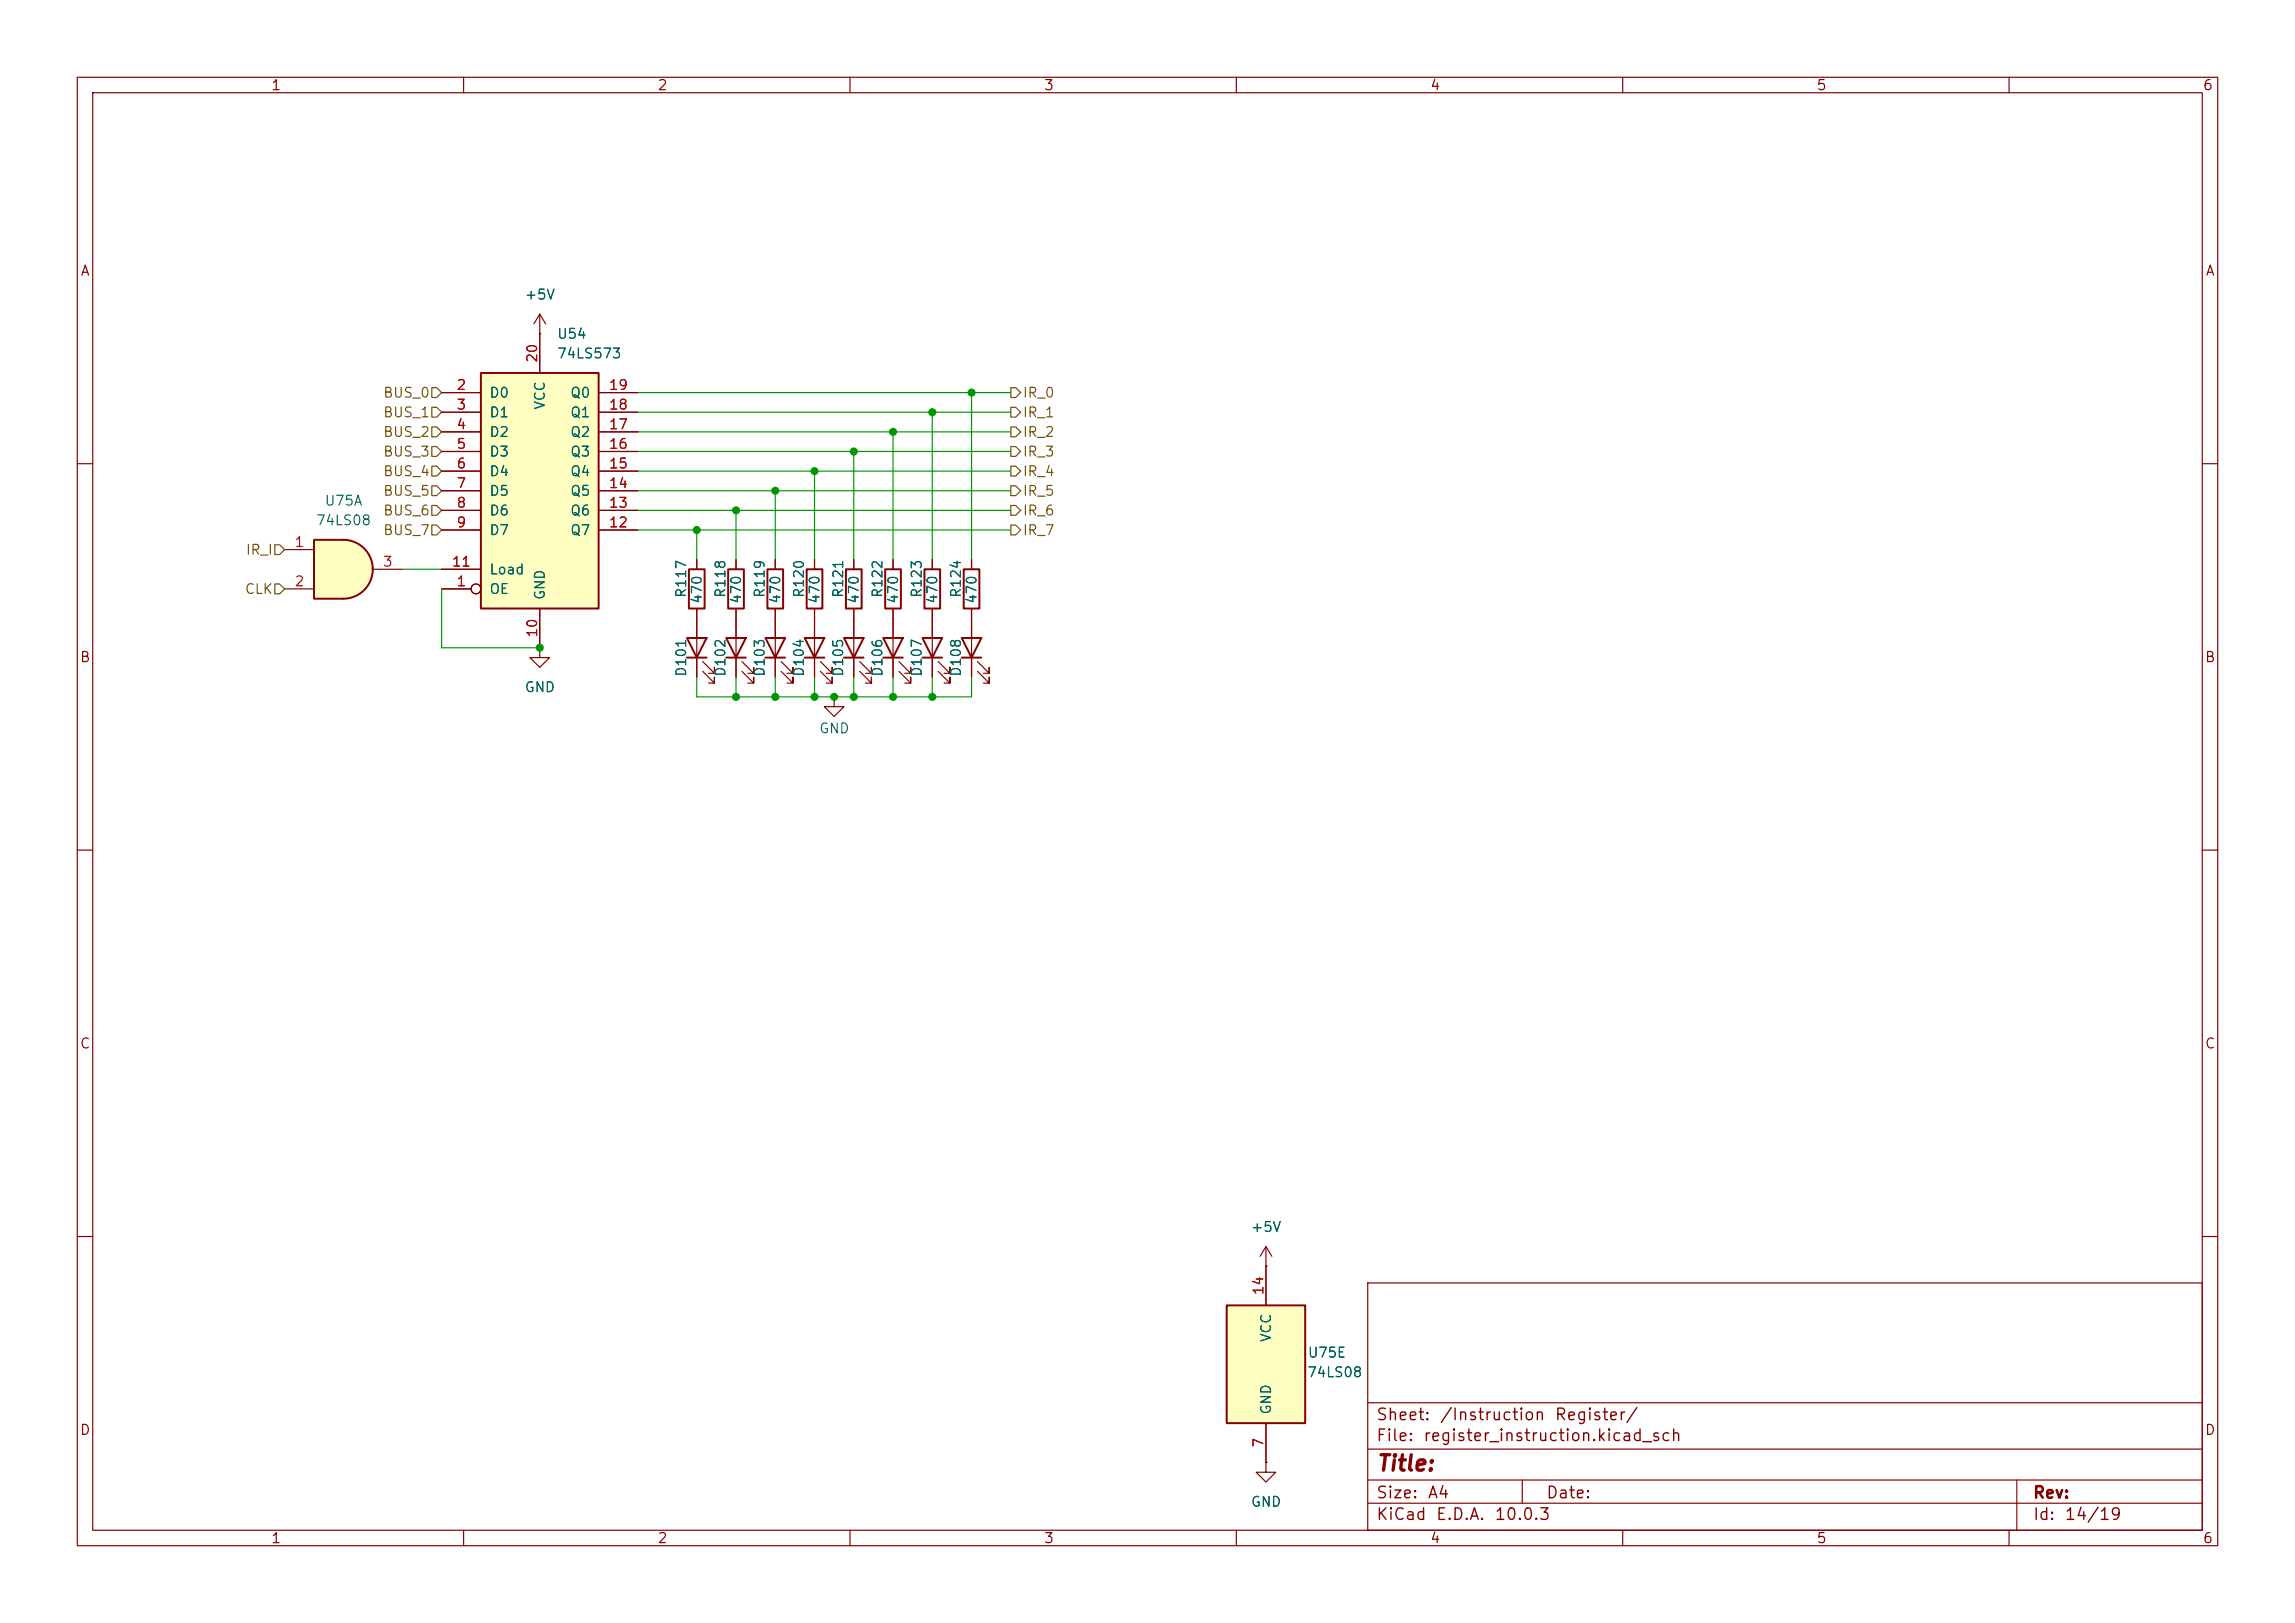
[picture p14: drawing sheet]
<svg xmlns="http://www.w3.org/2000/svg" width="297mm" height="210mm" viewBox="0 0 297 210" stroke-linecap="round" stroke-linejoin="round" font-family="sans-serif">
<defs><g id="words">
<text font-size="2" fill="#840000" x="178" y="190.8">Title:</text>
<g font-size="1.5" fill="#840000">
<text x="178" y="184.2">Sheet:</text>
<text x="186.2" y="184.2">/Instruction</text>
<text x="201.1" y="184.2">Register/</text>
<text x="178" y="186.9">File:</text>
<text x="184.1" y="186.9">register_instruction.kicad_sch</text>
<text x="178" y="197.1">KiCad</text>
<text x="178" y="194.3">Size:</text>
<text x="184.7" y="194.3">A4</text>
<text x="185.7" y="197.1">E.D.A.</text>
<text x="193.3" y="197.1">10.0.3</text>
<text x="200" y="194.3">Date:</text>
<text x="263" y="194.3">Rev:</text>
<text x="263" y="197.1">Id:</text>
<text x="267.1" y="197.1">14/19</text>
</g>
<g font-size="1.3" fill="#840000">
<text x="35" y="12">1</text>
<text x="85" y="12">2</text>
<text x="135" y="12">3</text>
<text x="185" y="12">4</text>
<text x="235" y="12">5</text>
<text x="285" y="12">6</text>
<text x="10.3" y="36">A</text>
<text x="285.3" y="36">A</text>
<text x="10.3" y="86">B</text>
<text x="285.3" y="86">B</text>
<text x="10.3" y="136">C</text>
<text x="285.3" y="136">C</text>
<text x="10.3" y="186">D</text>
<text x="285.3" y="186">D</text>
<text x="35" y="200">1</text>
<text x="85" y="200">2</text>
<text x="135" y="200">3</text>
<text x="185" y="200">4</text>
<text x="235" y="200">5</text>
<text x="285" y="200">6</text>
</g>
<g font-size="1.3" fill="#006464">
<text x="67.8" y="39.1">+5V</text>
<text x="72" y="44.2">U54</text>
<text x="72" y="46.7">74LS573</text>
<text x="63.2" y="51.8">D0</text>
<text x="70.8" y="53.1" transform="rotate(-90 70.8 53.1)">VCC</text>
<text x="73.7" y="51.8">Q0</text>
<text x="63.2" y="54.3">D1</text>
<text x="63.2" y="56.9">D2</text>
<text x="63.2" y="59.4">D3</text>
<text x="73.7" y="59.4">Q3</text>
<text x="73.7" y="56.9">Q2</text>
<text x="73.7" y="54.3">Q1</text>
<text x="41.9" y="65.7">U75A</text>
<text x="63.2" y="61.9">D4</text>
<text x="63.2" y="64.5">D5</text>
<text x="73.7" y="64.5">Q5</text>
<text x="73.7" y="61.9">Q4</text>
<text x="40.8" y="68.3">74LS08</text>
<text x="63.2" y="67">D6</text>
<text x="63.2" y="69.6">D7</text>
<text x="73.7" y="69.6">Q7</text>
<text x="73.7" y="67">Q6</text>
<text x="63.2" y="77.2">OE</text>
<text x="63.2" y="74.6">Load</text>
<text x="70.8" y="77.7" transform="rotate(-90 70.8 77.7)">GND</text>
<text x="89.1" y="77.5" transform="rotate(-90 89.1 77.5)">R117</text>
<text x="94.2" y="77.5" transform="rotate(-90 94.2 77.5)">R118</text>
<text x="99.3" y="77.5" transform="rotate(-90 99.3 77.5)">R119</text>
<text x="104.3" y="77.5" transform="rotate(-90 104.3 77.5)">R120</text>
<text x="109.4" y="77.5" transform="rotate(-90 109.4 77.5)">R121</text>
<text x="114.5" y="77.5" transform="rotate(-90 114.5 77.5)">R122</text>
<text x="119.6" y="77.5" transform="rotate(-90 119.6 77.5)">R123</text>
<text x="124.7" y="77.5" transform="rotate(-90 124.7 77.5)">R124</text>
<text x="91.1" y="78.2" transform="rotate(-90 91.1 78.2)">470</text>
<text x="96.2" y="78.2" transform="rotate(-90 96.2 78.2)">470</text>
<text x="101.3" y="78.2" transform="rotate(-90 101.3 78.2)">470</text>
<text x="106.4" y="78.2" transform="rotate(-90 106.4 78.2)">470</text>
<text x="111.5" y="78.2" transform="rotate(-90 111.5 78.2)">470</text>
<text x="116.5" y="78.2" transform="rotate(-90 116.5 78.2)">470</text>
<text x="121.6" y="78.2" transform="rotate(-90 121.6 78.2)">470</text>
<text x="126.7" y="78.2" transform="rotate(-90 126.7 78.2)">470</text>
<text x="67.8" y="89.9">GND</text>
<text x="89.1" y="87.7" transform="rotate(-90 89.1 87.7)">D101</text>
<text x="94.2" y="87.7" transform="rotate(-90 94.2 87.7)">D102</text>
<text x="99.3" y="87.7" transform="rotate(-90 99.3 87.7)">D103</text>
<text x="104.3" y="87.7" transform="rotate(-90 104.3 87.7)">D104</text>
<text x="109.4" y="87.7" transform="rotate(-90 109.4 87.7)">D105</text>
<text x="114.5" y="87.7" transform="rotate(-90 114.5 87.7)">D106</text>
<text x="119.6" y="87.7" transform="rotate(-90 119.6 87.7)">D107</text>
<text x="124.7" y="87.7" transform="rotate(-90 124.7 87.7)">D108</text>
<text x="105.9" y="95.2">GND</text>
<text x="161.8" y="159.7">+5V</text>
<text x="164.8" y="173.8" transform="rotate(-90 164.8 173.8)">VCC</text>
<text x="169.1" y="178.5">74LS08</text>
<text x="169.2" y="176">U75E</text>
<text x="164.8" y="183.1" transform="rotate(-90 164.8 183.1)">GND</text>
<text x="161.8" y="195.3">GND</text>
</g>
<g font-size="1.3" fill="#a90000">
<text x="69.8" y="47" transform="rotate(-90 69.8 47)">20</text>
<text x="59" y="50.8">2</text>
<text x="59" y="53.3">3</text>
<text x="78.7" y="53.3">18</text>
<text x="78.7" y="50.8">19</text>
<text x="59" y="55.9">4</text>
<text x="59" y="58.4">5</text>
<text x="78.7" y="58.4">16</text>
<text x="78.7" y="55.9">17</text>
<text x="59" y="60.9">6</text>
<text x="59" y="63.5">7</text>
<text x="78.7" y="63.5">14</text>
<text x="78.7" y="60.9">15</text>
<text x="38" y="71.1">1</text>
<text x="59" y="66">8</text>
<text x="59" y="68.6">9</text>
<text x="78.7" y="68.6">12</text>
<text x="78.7" y="66">13</text>
<text x="38" y="76.2">2</text>
<text x="49.5" y="73.6">3</text>
<text x="58.4" y="73.6">11</text>
<text x="59" y="76.2">1</text>
<text x="69.8" y="82.6" transform="rotate(-90 69.8 82.6)">10</text>
<text x="163.8" y="167.7" transform="rotate(-90 163.8 167.7)">14</text>
<text x="163.8" y="187.4" transform="rotate(-90 163.8 187.4)">7</text>
</g>
<g font-size="1.3" fill="#725600">
<text x="49.5" y="51.8">BUS_0</text>
<text x="132.3" y="51.8">IR_0</text>
<text x="49.5" y="59.4">BUS_3</text>
<text x="49.5" y="56.9">BUS_2</text>
<text x="49.5" y="54.3">BUS_1</text>
<text x="132.3" y="56.9">IR_2</text>
<text x="132.3" y="54.3">IR_1</text>
<text x="132.3" y="59.4">IR_3</text>
<text x="49.5" y="64.5">BUS_5</text>
<text x="49.5" y="61.9">BUS_4</text>
<text x="132.3" y="61.9">IR_4</text>
<text x="132.3" y="64.5">IR_5</text>
<text x="49.5" y="69.6">BUS_7</text>
<text x="49.5" y="67">BUS_6</text>
<text x="132.3" y="67">IR_6</text>
<text x="132.3" y="69.6">IR_7</text>
<text x="31.6" y="77.2">CLK</text>
<text x="31.7" y="72.1">IR_I</text>
</g>
</g></defs>
<g fill="none" stroke="#840000" stroke-width=".15">
<path d="M10 10h277v190h-277zM12 12h273v186h-273zM60 10v2M110 10v2M160 10v2M210 10v2M260 10v2M10 60h2M90.2 72.4v1.3M90.2 78.7v8.9M95.2 72.4v1.3M95.2 78.7v8.9"/>
<path d="M100.3 72.4v1.3M100.3 78.7v8.9M105.4 72.4v1.3M105.4 78.7v8.9M110.5 72.4v1.3M110.5 78.7v1.3M115.6 72.4v1.3M115.6 78.7v8.9M285 60h2M69.8 83.8v1.3h1.3l-1.3 1.3-1.2-1.3h1.2M69.8 83.8h.1M90.9 86.9l1.6 1.5v-.8v.8h-.8"/>
<path d="M90.9 85.6l1.6 1.5v-.7v.7h-.8M96 86.9l1.5 1.5v-.8v.8h-.7M96 85.6l1.5 1.5v-.7v.7h-.7M101.1 86.9l1.5 1.5v-.8v.8h-.7M101.1 85.6l1.5 1.5v-.7v.7h-.7M106.2 86.9l1.5 1.5v-.8v.8h-.8M106.2 85.6l1.5 1.5v-.7v.7h-.8M116.3 86.9l1.6 1.5v-.8v.8h-.8M116.3 85.6l1.6 1.5v-.7v.7h-.8M120.6 80v7.6M121.4 86.9l1.5 1.5v-.8v.8h-.7M121.4 85.6l1.5 1.5v-.7v.7h-.7"/>
<path d="M125.7 80v7.6M126.5 86.9l1.5 1.5v-.8v.8h-.7M126.5 85.6l1.5 1.5v-.7v.7h-.7M10 110h2M285 110h2M10 160h2M163.8 163.8h.1M163.8 161.3l-.7 1.3M163.8 161.3l.8 1.3M163.8 161.3v2.5M177 166h108v32h-108zM285 160h2"/>
<path d="M60 198v2M110 198v2M160 198v2M177 194.5h108M177 191.5h108M177 187.5h108M177 181.5h108M197 191.5v3M210 198v2M260 198v2M261 191.5v6.5"/>
</g>
<g fill="none" stroke="#840000" stroke-width=".25">
<path d="M89.2 73.7h2v5h-2zM94.2 73.7h2.1v5h-2.1zM99.3 73.7h2v5h-2zM104.4 73.7h2v5h-2zM109.5 73.7h2v5h-2zM114.6 73.7h2v5h-2zM88.9 82.6h2.5l-1.2 2.5zM88.9 85.1h2.5M94 82.6h2.5l-1.3 2.5zM94 85.1h2.5M99.1 82.6h2.5l-1.3 2.5zM99.1 85.1h2.5"/>
<path d="M104.1 82.6h2.6l-1.3 2.5zM104.1 85.1h2.6M114.3 82.6h2.5l-1.2 2.5zM114.3 85.1h2.5M119.4 82.6h2.5l-1.3 2.5zM119.4 85.1h2.5M124.5 82.6h2.5l-1.3 2.5zM124.5 85.1h2.5"/>
</g>
<path d="M44.4 69.9a3.8 3.8 0 0 1 3.8 3.8 3.8 3.8 0 0 1-3.8 3.8z" fill="#ffffc2" stroke="#ffffc2" stroke-width=".13"/>
<path d="M40.6 69.9h3.8v7.6h-3.8z" fill="#ffffc2"/>
<path d="M40.6 69.9h3.8a3.8 3.8 0 0 1 3.8 3.8 3.8 3.8 0 0 1-3.8 3.8h-3.8z" fill="none" stroke="#840000" stroke-width=".25"/>
<path d="M36.8 71.1h3.8M36.8 76.2h3.8M48.3 73.7h3.8" fill="none" stroke="#840000" stroke-width=".15"/>
<path d="M62.2 48.3h15.3v30.4h-15.3z" fill="#ffffc2"/>
<path d="M62.2 48.3h15.3v30.4h-15.3zM119.6 73.7h2.1v5h-2.1zM124.7 73.7h2v5h-2zM109.2 82.6h2.6l-1.3 2.5zM109.2 85.1h2.6" fill="none" stroke="#840000" stroke-width=".25"/>
<g fill="none" stroke="#840000" stroke-width=".15">
<path d="M57.1 50.8h5.1M57.1 53.3h5.1M57.1 55.9h5.1M57.1 58.4h5.1M69.8 43.2h.1M69.8 40.6v7.7M69.8 40.6l-.7 1.3M69.8 40.6l.8 1.3M77.5 50.8h5M77.5 53.3h5M77.5 55.9h5M77.5 58.4h5"/>
<path d="M57.1 76.2h3.9M57.1 61h5.1M57.1 63.5h5.1M57.1 66h5.1M57.1 68.6h5.1M57.1 73.7h5.1M69.8 78.7v5.1M77.5 61h5M77.5 63.5h5M77.5 66h5M77.5 68.6h5M120.6 72.4v1.3"/>
<path d="M120.6 78.7v1.3M125.7 72.4v1.3M125.7 78.7v1.3M107.9 90.2v1.2h1.3l-1.3 1.3-1.2-1.3h1.2M107.9 90.2h.1M110.5 80v7.6M111.3 86.9l1.5 1.5v-.8v.8h-.8M111.3 85.6l1.5 1.5v-.7v.7h-.8"/>
<circle cx="61.6" cy="76.2" r=".63"/>
</g>
<path d="M158.7 168.9h10.2v15.3h-10.2z" fill="#ffffc2"/>
<path d="M158.7 168.9h10.2v15.3h-10.2z" fill="none" stroke="#840000" stroke-width=".25"/>
<g fill="none" stroke="#840000" stroke-width=".15">
<path d="M57.1 50.8h5.1M57.1 53.3h5.1M57.1 55.9h5.1M57.1 58.4h5.1M69.8 43.2h.1M69.8 43.2v5.1M77.5 50.8h5M77.5 53.3h5M77.5 55.9h5M77.5 58.4h5M57.1 76.2h3.9M57.1 61h5.1"/>
<path d="M57.1 63.5h5.1M57.1 66h5.1M57.1 68.6h5.1M57.1 73.7h5.1M69.8 78.7v5.1M77.5 61h5M77.5 63.5h5M77.5 66h5M77.5 68.6h5M90.2 72.4v1.3M90.2 78.7v3.9M95.2 72.4v1.3"/>
<path d="M95.2 78.7v3.9M100.3 72.4v1.3M100.3 78.7v3.9M105.4 72.4v1.3M105.4 78.7v3.9M110.5 72.4v1.3M110.5 78.7v3.9M115.6 72.4v1.3M115.6 78.7v3.9M120.6 72.4v1.3M120.6 78.7v3.9M125.7 72.4v1.3"/>
<path d="M125.7 78.7v3.9M69.8 83.8h.1M90.2 85.1v2.5M95.2 85.1v2.5M100.3 85.1v2.5M105.4 85.1v2.5M110.5 85.1v2.5M115.6 85.1v2.5M120.6 85.1v2.5M125.7 85.1v2.5M163.8 163.8h.1M163.8 163.8v5.1"/>
<path d="M163.8 189.2v1.3h1.3l-1.3 1.3-1.2-1.3h1.2M163.8 189.2h.1M163.8 184.2v5"/>
<circle cx="61.6" cy="76.2" r=".63"/>
</g>
<g fill="none" stroke="#725600" stroke-width=".15">
<path d="M55.9 50.2h.6l.6 .6-.6 .6h-.6zM55.9 57.8h.6l.6 .6-.6 .7h-.6zM55.9 55.2h.6l.6 .7-.6 .6h-.6zM55.9 52.7h.6l.6 .6-.6 .7h-.6zM130.8 55.2h.6l.7 .7-.7 .6h-.6zM130.8 52.7h.6l.7 .6-.7 .7h-.6zM130.8 50.2h.6l.7 .6-.7 .6h-.6zM130.8 57.8h.6l.7 .6-.7 .7h-.6zM35.6 75.6h.6l.6 .6-.6 .6h-.6zM35.6 70.5h.6l.6 .6-.6 .7h-.6zM55.9 67.9h.6l.6 .7-.6 .6h-.6zM55.9 65.4h.6l.6 .6-.6 .7h-.6z"/>
<path d="M55.9 62.9h.6l.6 .6-.6 .6h-.6zM55.9 60.3h.6l.6 .7-.6 .6h-.6zM130.8 60.3h.6l.7 .7-.7 .6h-.6zM130.8 62.9h.6l.7 .6-.7 .6h-.6zM130.8 65.4h.6l.7 .6-.7 .7h-.6zM130.8 67.9h.6l.7 .7-.7 .6h-.6z"/>
</g>
<g fill="none" stroke="#009600" stroke-width=".15">
<path d="M82.5 55.9h48.3M82.5 53.3h48.3M82.5 50.8h48.3M82.5 58.4h48.3M110.5 58.4v14M115.6 55.9v16.5M120.6 53.3v19.1M125.7 50.8v21.6M52.1 73.7h5M57.1 76.2v7.6h12.7M82.5 61h48.3M82.5 63.5h48.3"/>
<path d="M82.5 66h48.3M82.5 68.6h48.3M90.2 68.6v3.8M95.2 66v6.4M100.3 63.5v8.9M105.4 61v11.4M90.2 87.6v2.6h35.5v-2.6M95.2 87.6v2.6M100.3 87.6v2.6M105.4 87.6v2.6M110.5 87.6v2.6M115.6 87.6v2.6"/>
<path d="M120.6 87.6v2.6"/>
</g>
<g fill="#009600" stroke="#009600" stroke-width=".13">
<circle cx="115.6" cy="55.9" r=".46"/>
<circle cx="125.7" cy="50.8" r=".46"/>
<circle cx="120.6" cy="53.3" r=".46"/>
<circle cx="105.4" cy="61" r=".46"/>
<circle cx="110.5" cy="58.4" r=".46"/>
<circle cx="107.9" cy="90.2" r=".46"/>
<circle cx="105.4" cy="90.2" r=".46"/>
<circle cx="95.2" cy="66" r=".46"/>
<circle cx="90.2" cy="68.6" r=".46"/>
<circle cx="100.3" cy="63.5" r=".46"/>
<circle cx="95.2" cy="90.2" r=".46"/>
<circle cx="69.8" cy="83.8" r=".46"/>
<circle cx="100.3" cy="90.2" r=".46"/>
<circle cx="120.6" cy="90.2" r=".46"/>
<circle cx="115.6" cy="90.2" r=".46"/>
<circle cx="110.5" cy="90.2" r=".46"/>
</g>
<use href="#words"/>
</svg>
